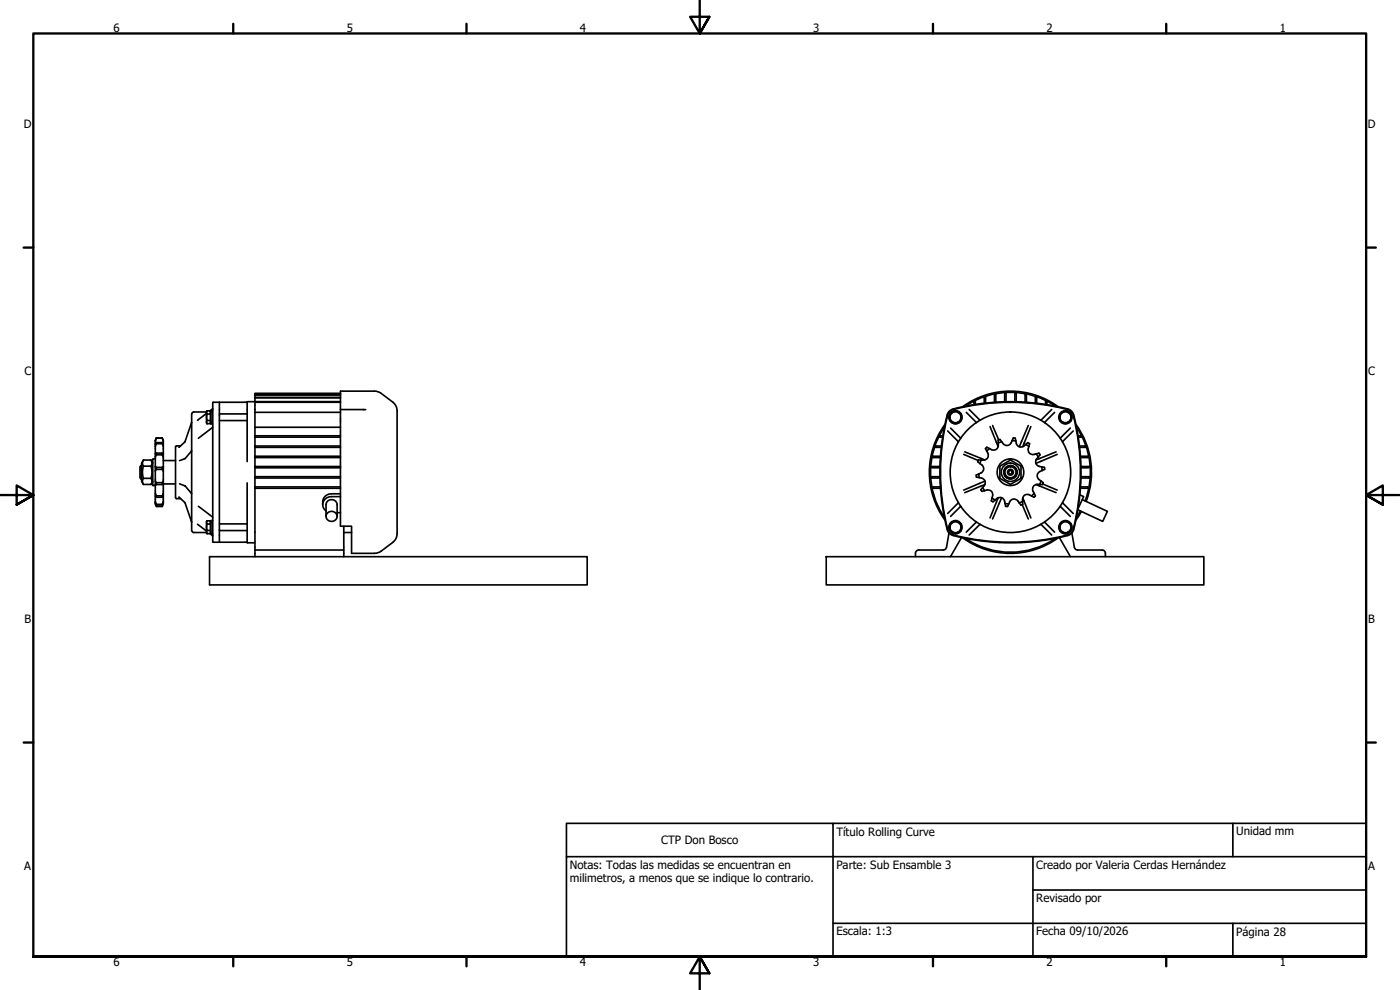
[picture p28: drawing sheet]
<svg xmlns="http://www.w3.org/2000/svg" width="420mm" height="297mm" viewBox="0 0 420 297" stroke-linecap="round" stroke-linejoin="round" font-family="sans-serif">
<defs><g id="words">
<g font-size="3.4">
<text x="34.1" y="9.6">6</text>
<text x="104.1" y="9.6">5</text>
<text x="174.1" y="9.6">4</text>
<text x="244.1" y="9.6">3</text>
<text x="314.1" y="9.6">2</text>
<text x="384.1" y="9.6">1</text>
<text x="7.2" y="38.4">D</text>
<text x="410.5" y="38.4">D</text>
<text x="7.3" y="112.7">C</text>
<text x="410.6" y="112.7">C</text>
<text x="7.3" y="186.9">B</text>
<text x="410.6" y="186.9">B</text>
<text x="251" y="250.9">Título Rolling Curve</text>
<text x="371" y="250.7">Unidad mm</text>
<text x="198.4" y="253.3">CTP Don Bosco</text>
<text x="7.3" y="261.2">A</text>
<text x="171" y="260.6">Notas: Todas las medidas se encuentran en</text>
<text x="251" y="260.6">Parte: Sub Ensamble 3</text>
<text x="311" y="260.9">Creado por Valeria Cerdas Hernández</text>
<text x="410.6" y="261.2">A</text>
<text x="171" y="264.8">milimetros, a menos que se indique lo contrario.</text>
<text x="311" y="270.6">Revisado por</text>
<text x="251" y="280.7">Escala: 1:3</text>
<text x="311" y="280.7">Fecha 09/10/2026</text>
<text x="371" y="280.9">Página 28</text>
<text x="34.1" y="289.9">6</text>
<text x="104.1" y="289.9">5</text>
<text x="174.1" y="289.9">4</text>
<text x="244.1" y="289.9">3</text>
<text x="314.1" y="289.9">2</text>
<text x="384.1" y="289.9">1</text>
</g>
</g></defs>
<!-- layer: Visible (ISO) -->
<g fill="none" stroke="#000" stroke-width=".5">
<path d="M76.5 118.1h25.7zM76.5 119.2v11.6M76.5 119.4h25.7M76.5 119.2h25.7M76.5 118.4h25.7M76.5 118.1v.4M102.2 118.5h-25.7v.7M42.3 139.7l-.3 .3v3.4l.3 .3M42.3 139.7v4M42.3 139.7h.2M43 138a1.61 1.61 0 0 0 0 1.9M43 139.9a6 6 0 0 0 0 3.6"/>
<path d="M43 138h2.3M43 139.9h2.3M43 138l-.5 .9v5.5l.5 .9M45.3 138a1.63 1.63 0 0 1 0 1.9M45.3 139.9a6.1 6.1 0 0 1 0 3.6M45.3 138l.5 .9M46.6 137.7h-.8v8h.8M46.9 131.4l-.3 .8v19l.3 .8h1.8l.3-.8v-19l-.3-.8M46.9 136l-.3 .2M46.9 132.8l-.3 .6M46.9 131.5l-.3 .8M46.9 133.1l-.3 .8"/>
<path d="M46.9 136.5l-.3 .6M46.9 131.4v.1M46.9 132.8v.3M46.9 136v.5M46.9 136.5h1.8M46.9 136h1.8M46.9 132.8h1.8M46.9 133.1h1.8M46.9 131.4h1.8M48.7 136l.3 .2M48.7 132.8l.3 .6M48.7 131.5l.3 .8"/>
<path d="M48.7 133.1l.3 .8M48.7 136.5l.3 .6M48.7 131.4v.1M48.7 132.8v.3M48.7 136v.5M49 138.2h3.7M53.7 134.2h.1M54.2 133.8h-1.2l-.3 .3v15.2l.3 .3h1.2M57.5 135.2l-1.9 2.3-1.7 .7M57.5 126.7l-2 5.9-1.8 1.6M62 123.6h-3.8l-.5 .2-.2 .5v34.8l.2 .5 .5 .2h3.8M62 124l-2.7 2.1"/>
<path d="M62.1 123.3v3.8M62.1 123.3v.9M62.1 126.2v.9M62.1 124.2v2M62.1 123.3h1v.9h-1M62.1 126.2h1M63.1 124.2v2.9h-1M63.1 123.7h.2M63.1 126.6h.2M63.8 122.6l-.8 .7M63.8 128.1l-4.3 3.4M63.8 123.2h-.5v4h.5"/>
<path d="M65.8 120.7v42M65.8 124.2h8.4M65.8 126.2h8.4M74.2 120.8v17.7M76.5 120.5h25.7M76.5 130.8v9.4M76.5 130.8h25.7M76.5 131.2h25.7M76.5 140h25.7M76.5 134.2h25.7M76.5 133.8h25.7M76.5 136.9h25.7"/>
<path d="M76.5 137.3h25.7M76.5 128.2h25.7M76.5 123.7h25.7M102.2 122.9v35h3.3v8.1h7.3l1.2-.4 3.9-2.8 .7-.8 .5-1.4v-37.8l-.3-1-.6-.8-3.8-3-1.2-.5-11-.1v5.5h6.8M102.2 120.7h-25.7l-.2-.2h-2l-.3 .2h-10.1l-.1 41.8 .2 .2h10l.3 .2h2l.2-.2M109 122.9h.1M109 122.9h.8M282.1 140h-2.5v.2v.2h2.5M282.2 136.9h-2.1l-.1 .4h2.2M282.5 133.8h-1.6l-.1 .4h1.7M283 130.8h-.7l-.2 .4h.8M283.4 128.2a24 24 0 0 0 0 27"/>
<path d="M283.6 127.3a24.3 24.3 0 0 0 0 28.7M284.4 129.3l3.2 3.4M284.9 123.7a4.2 4.2 0 0 1 3.1-1.3 67.7 67.7 0 0 1 32.9 .7l.4 .2a4.2 4.2 0 0 1 1.2 3.1 67.8 67.8 0 0 1-.6 32.9l-.3 .4a4.2 4.2 0 0 1-3.1 1.3 67.7 67.7 0 0 1-32.9-.7l-.4-.2a4.2 4.2 0 0 1-1.2-3.1 67.7 67.7 0 0 1 .6-32.9zM284.9 123.4l.4-.3a64.6 64.6 0 0 1 35.9 0l.7 .6a64.7 64.7 0 0 1 0 36l-.7 .6a64.8 64.8 0 0 1-35.9 0l-.7-.6a64.7 64.7 0 0 1 0-36zM285.1 124.2l1.7-.9 1.6 .9v2l-1.6 .9-.9-.5-.8-.4zM285.3 128.4l2.9 2.9h.2M288.9 122a24.3 24.3 0 0 1 28.7 0M289.2 136.3l4.3 1.9M289.5 135.6l6.1 2.4M289.7 121.9a24 24 0 0 1 27.1 0M290 123.7l2.9 2.9v.3M290.9 122.9l3.3 3.1"/>
<path d="M292.7 121.3v-.8l-.4 .2v.7M294.5 138l-.4 1.1M295.8 120.9v-1.7l-.4 .2v1.6M296.1 135.4a1.54 1.54 0 0 1 .5 1.6 1.54 1.54 0 0 1-1.5 1.1l-1.5-.1-.2 .6a2.7 2.7 0 0 1 1.8 1.8l-.3 1.1-1.2 .7M296.2 134.2l-.5 .4 .4 .8M296.2 134.2l.7 .4M296.9 134.6l-.8 .8M297.1 128l2.5 6M297.9 127.7l1.8 4.3M298.8 120.7v-2.3l-.4 .1v2.2M300.1 139.9l3.1-1.9 3.2 1.9v3.6l-3.2 1.8-3.1-1.8zM300.6 132.5l-1 .4"/>
<path d="M301.9 120.5v-2.4h-.4v2.5M303.8 132.2l1.1 .1M303.8 132.2l.3-.8 .6 .1a2.71 2.71 0 0 0 .9 2.4l1.1 .2 1.1-.7M303.8 132.2a1.54 1.54 0 0 1-1.1 1.4 1.54 1.54 0 0 1-1.7-.5l-.9-1.2-.5 .2a2.7 2.7 0 0 1-.4 2.5l-1 .5-1.3-.5M304.6 120.5v-2.4h.4v2.5M307.6 120.7v-2.3l.4 .1v2.2M307.8 133.4l.7-.6 .5 .3a2.69 2.69 0 0 0-.3 2.6l.9 .6 1.4-.1M307.8 133.4l1 .5M308.6 127.7l-2.7 6.4M309.4 128l-2.5 6M310.7 120.9v-1.7l.4 .2v1.6M311 136.2l.8-.2 .3 .5a2.71 2.71 0 0 0-1.3 2.2l.5 .9 1.3 .5"/>
<path d="M311 136.2l.6 .9M314.2 120.7l-.4-.2v.8M314.2 120.7v.7M315.6 122.9l-3.3 3.1M316.5 123.7l-2.9 2.9v.3M316.9 135.6l-6 2.4M317.3 136.3l-6.4 2.7M318.1 124.2l1.6-.9 1.7 .9v2l-1.7 .9-.8-.5-.8-.4zM321.2 128.4l-2.9 2.9h-.2M322.1 129.3l-3.2 3.4M322.9 127.4a24.3 24.3 0 0 1 3.1 23M323.1 128.2a24 24 0 0 1 2.5 22.1"/>
<path d="M323.5 130.8h.7l.2 .4h-.8M324 133.8h1.6l.1 .4h-1.7M324.2 136.9h2.2l.1 .4h-2.2M324.4 140h2.5v.2v.2h-2.5M42.3 143.7h.2M43 143.5a1.6 1.6 0 0 0 0 1.8M43 145.3h2.3M43 143.5h2.3M45.3 143.5a1.63 1.63 0 0 1 0 1.8M45.8 144.4l-.5 .9M46.6 150.5l.3 .8M46.6 148l.3 .8"/>
<path d="M46.6 144.3l.3 .5M46.6 140.1l.3 .1M46.6 145.4h.3M46.6 148.8l.3 .4M46.6 150.8l.3 .7M46.9 140.8l-.3 .4M46.9 140.2v.6M46.9 144.8v.6M46.9 148.8v.4M46.9 151.3v.2M46.9 151.3h1.8M46.9 151.5h1.8"/>
<path d="M46.9 148.8h1.8M46.9 149.2h1.8M46.9 144.8h1.8M46.9 145.4h1.8M46.9 140.2h1.8M46.9 140.8h1.8M48.7 140.8l.3 .4M48.7 140.2v.6M48.7 144.8v.6M48.7 148.8v.4M48.7 151.3v.2M49 150.5l-.3 .8"/>
<path d="M49 148l-.3 .8M49 144.3l-.3 .5M49 140.1l-.3 .1M49 145.4h-.3M49 148.8l-.3 .4M49 150.8l-.3 .7M49 145.2h3.7M53.7 149.2h.1M53.7 149.2l1.8 1.6 2 5.9M53.9 145.2l1.7 .6 1.9 2.4M59.3 157.3l2.7 2M59.5 151.9l4.3 3.3"/>
<path d="M62.1 156.3v3.8M62.1 156.3v.9M62.1 159.2v.9M62.1 157.2v2M62.1 156.3h1v.9h-1M62.1 159.2h1M63.1 157.2v2.9h-1M63.1 156.7h.2M63.1 159.6h.2M63.8 156.2h-.5v4h.5M65.8 157.2h8.4M65.8 159.2h8.4"/>
<path d="M74.2 144.9v17.7M76.5 140.2v.2h25.7M76.5 146.5v18.5h26.7M76.5 140.4v2.6M76.5 143v3.5M76.5 146.1h25.7M76.5 146.5h25.7M76.5 143.4h25.7M76.5 143h25.7M76.5 140.2h25.7M97.8 154.9v-3.5a1.67 1.67 0 0 1 1.7-1.5 1.67 1.67 0 0 1 1.7 1.5v3.5M98.4 153.8a1.62 1.62 0 0 1 2.3 0 1.62 1.62 0 0 1 0 2.3 1.62 1.62 0 0 1-2.3-.1 1.41 1.41 0 0 1 0-2.2z"/>
<path d="M101.2 153.8h1M102.2 149a6 6 0 0 0-4.2 .4 2.29 2.29 0 0 0-.2 3.9M102.2 148.2h-2.7a2.66 2.66 0 0 0-2.7 3.2M103.2 157.9v9.1M103.2 159.8h2.3M282.1 143h-2.5v.4h2.5M282.2 146.1h-2.2l.1 .4h2.1M284.8 159.9l-.7 4.3M285.1 157.2l1.7-.9 1.6 .9v2l-1.6 .9-.9-.5-.8-.4zM287.6 150.7l-3.2 3.4M288.2 152l.2 .1M288.2 152l-2.9 2.9"/>
<path d="M292.9 156.5v.3l-2.9 2.9M293.7 142.2l.2 1.1M293.7 142.2l-.7 .3v.2v.4l.9 .2M293.9 143.3a1.54 1.54 0 0 1 1.5 .7 1.54 1.54 0 0 1-.1 1.8M294.2 157.4l-3.3 3.1M294.9 146.3l.6 .9M294.9 146.3l-.5 .6 .3 .5a2.7 2.7 0 0 1 2.5-.2l.7 .8-.2 1.4M295.3 145.8l-.4 .5M295.6 145.4l-6.1 2.4M295.6 144.3l-6.4 2.8M297.7 149.4l-.2 .9 .5 .3a2.69 2.69 0 0 1 2.2-1.3l.7 .2a2.71 2.71 0 0 1 .9 2.4l.6 .1 .3-.8M297.7 149.4l1 .6"/>
<path d="M299.6 149.4l-2.5 6M300.6 149.3l-2.7 6.4M301.6 151.1l1.1 .1M306.8 151.4l1.8 4.3M306.9 150.5l-1 .3M306.9 149.4l2.5 6M309.6 148.8a1.54 1.54 0 0 0-1.7-.4 1.54 1.54 0 0 0-1 1.4v1.5l-.5 .2a2.69 2.69 0 0 0-1.9-1.8l-1 .3-.8 1.2M310.4 148l-.8 .8M310.4 148l.3 .8-.1 .1-.3 .3-.7-.4M310.9 145.4l6 2.4M312 145.4a1.6 1.6 0 0 0-1.9 .6 1.6 1.6 0 0 0 .3 2M312.3 157.4l3.3 3.1"/>
<path d="M312.4 144.3l-.4 1.1M312.4 144.3l.7 .5-.2 .4v.2h-.9M312.6 140.1l.2 1.1M312.6 140.1l.9 .1v.6a2.69 2.69 0 0 0-2.1 1.4v1.1l1 1M312.9 145.2l4.4 1.9M313.6 156.5v.3l2.9 2.9M318.1 157.2l1.6-.9 1.7 .9v2l-1.7 .9-.8-.5-.8-.4zM318.3 152l-.2 .1M318.3 152l2.9 2.9M318.9 150.7l3.2 3.4M321.7 159.9l.7 4.3M324.1 148.5l1.1 .5-1.7 3.6"/>
<path d="M324.2 153.3l-1.1 1.9M324.3 146.1h2.2l-.1 .4h-2.2M324.4 143h2.5l-.1 .4h-2.4M324.5 153.5l-1.6 2.5M324.8 149.9l7.5 3.5-1.4 3-7.4-3.4M62.9 167h113.3v8.5h-113.3zM63 160.1l.8 .7M76.5 165v2M248 167h113.3v8.5h-113.3zM283.1 165h-7.4a1 1 0 0 0-1 1v1M284.1 164.2a1 1 0 0 1-1 .8M288.6 161.3l-3.4 5.7"/>
<path d="M288.9 161.3a24.3 24.3 0 0 0 28.7 .1M289.7 161.5a24 24 0 0 0 27.1 0M317.9 161.3l3.3 5.7M322.4 164.2a1 1 0 0 0 1 .8M323.4 165h7.3a1 1 0 0 1 1 1v1"/>
<circle cx="286.7" cy="125.2" r="1.66"/>
<circle cx="286.7" cy="125.2" r="2"/>
<circle cx="319.7" cy="125.2" r="1.66"/>
<circle cx="319.7" cy="125.2" r="2"/>
<circle cx="286.7" cy="158.2" r="1.66"/>
<circle cx="286.7" cy="158.2" r="2"/>
<circle cx="303.2" cy="141.7" r="18.1"/>
<circle cx="303.2" cy="141.7" r="4"/>
<circle cx="303.2" cy="141.7" r="2.75"/>
<circle cx="303.2" cy="141.7" r=".88"/>
<circle cx="303.2" cy="141.7" r=".54"/>
<circle cx="303.2" cy="141.7" r="2"/>
<circle cx="303.2" cy="141.7" r="1.66"/>
<circle cx="319.7" cy="158.2" r="1.66"/>
<circle cx="319.7" cy="158.2" r="2"/>
</g>
<!-- layer: Border (ISO) -->
<g fill="none" stroke="#000" stroke-width=".7">
<path d="M70 7.1v2.9M140 7.1v2.9M210 0v10l-2.9-5h5.8l-2.9 5 2.9-5M280 7.1v2.9M350 7.1v2.9M7.1 74.3h2.9M410 74.3h2.9M0 148.5h10l-5-2.9v5.8l5-2.9-5 2.9M420 148.5h-10l5-2.9v5.8l-5-2.9 5 2.9M7.1 222.8h2.9M410 222.8h2.9M10 287v-277h400v277h-400h400"/>
<path d="M70 287v2.9M140 287v2.9M212.9 292l-2.9-5 2.9 5h-5.8l2.9-5v10M280 287v2.9M350 287v2.9"/>
</g>
<!-- layer: Title (ISO) -->
<path d="M170 257v-10h80v10h60M250 247h160v40h-100M310 257v30M310 257h100M370 247v10M250 277h160M310 267h100M370 277v10M250 287v-30h-80v30h140" fill="none" stroke="#000" stroke-width=".5"/>
<use href="#words"/>
</svg>
